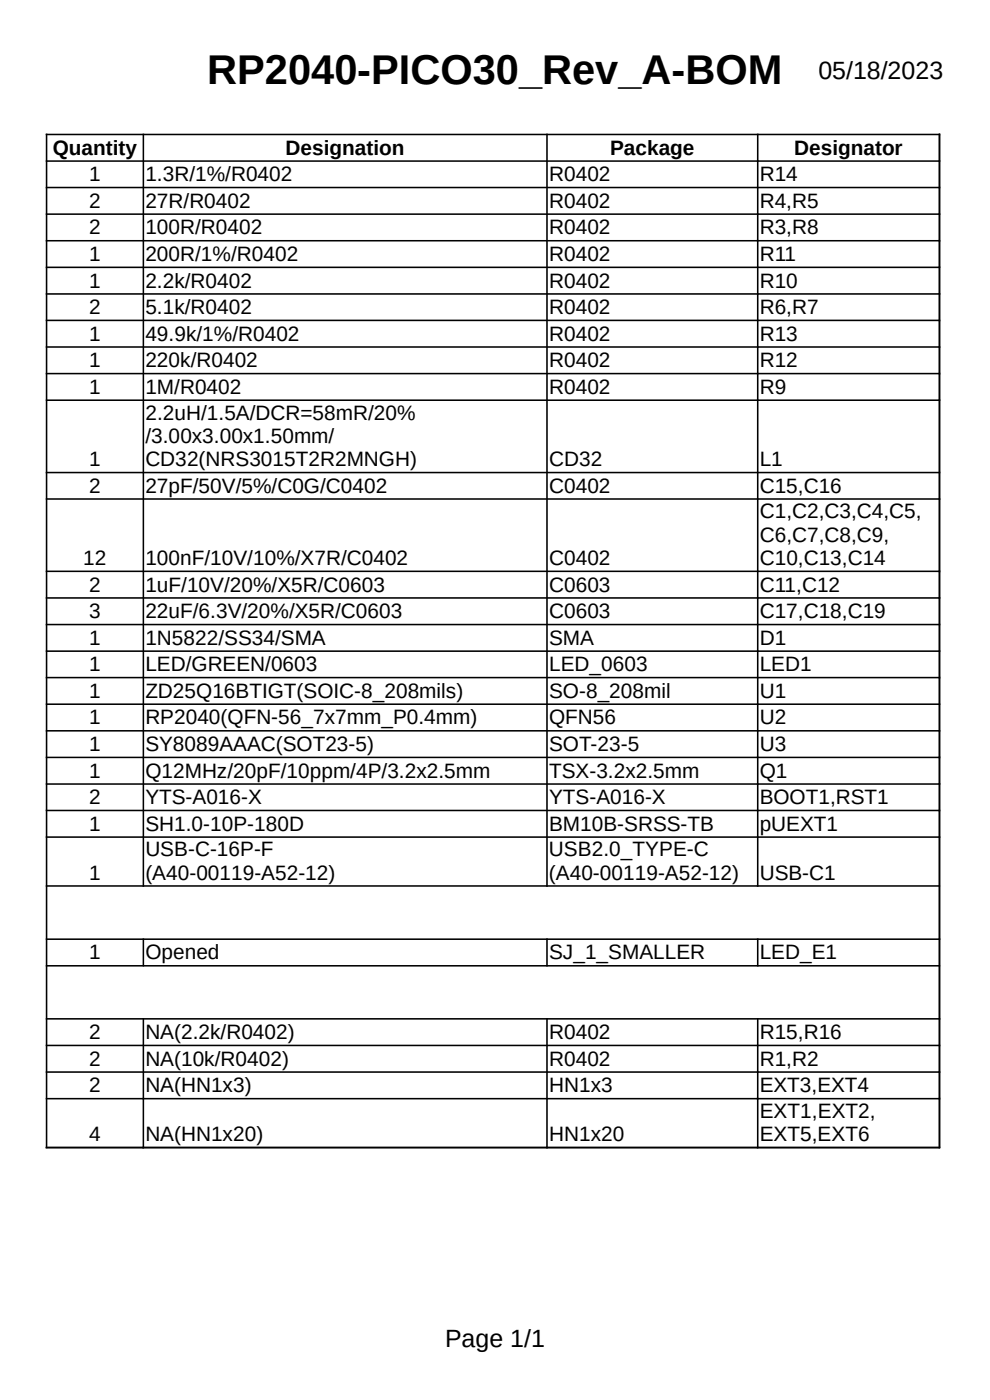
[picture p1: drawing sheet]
<svg xmlns="http://www.w3.org/2000/svg" width="210mm" height="297mm" viewBox="0 0 210 297" stroke-linecap="round" stroke-linejoin="round" font-family="sans-serif">
<defs><g id="words">
<text font-size="8.8" x="44" y="17.9">RP2040-PICO30_Rev_A-BOM</text>
<g font-size="5.3">
<text x="173.6" y="16.7">05/18/2023</text>
<text x="94.4" y="285.8">Page 1/1</text>
</g>
<g font-size="4.4">
<text x="11.2" y="32.8">Quantity</text>
<text x="60.6" y="32.8">Designation</text>
<text x="129.4" y="32.8">Package</text>
<text x="168.5" y="32.8">Designator</text>
<text x="18.9" y="38.5">1</text>
<text x="30.8" y="38.5">1.3R/1%/R0402</text>
<text x="116.5" y="38.5">R0402</text>
<text x="161.1" y="38.5">R14</text>
<text x="18.9" y="44.1">2</text>
<text x="30.8" y="44.1">27R/R0402</text>
<text x="116.5" y="44.1">R0402</text>
<text x="161.1" y="44.1">R4,R5</text>
<text x="18.9" y="49.7">2</text>
<text x="30.8" y="49.7">100R/R0402</text>
<text x="116.5" y="49.7">R0402</text>
<text x="161.1" y="49.7">R3,R8</text>
<text x="18.9" y="55.4">1</text>
<text x="30.8" y="55.4">200R/1%/R0402</text>
<text x="116.5" y="55.4">R0402</text>
<text x="161.1" y="55.4">R11</text>
<text x="18.9" y="61">1</text>
<text x="30.8" y="61">2.2k/R0402</text>
<text x="116.5" y="61">R0402</text>
<text x="161.1" y="61">R10</text>
<text x="18.9" y="66.7">2</text>
<text x="30.8" y="66.7">5.1k/R0402</text>
<text x="116.5" y="66.7">R0402</text>
<text x="161.1" y="66.7">R6,R7</text>
<text x="18.9" y="72.3">1</text>
<text x="18.9" y="77.9">1</text>
<text x="30.8" y="72.3">49.9k/1%/R0402</text>
<text x="30.8" y="77.9">220k/R0402</text>
<text x="116.5" y="72.3">R0402</text>
<text x="116.5" y="77.9">R0402</text>
<text x="161.1" y="72.3">R13</text>
<text x="161.1" y="77.9">R12</text>
<text x="18.9" y="83.6">1</text>
<text x="30.8" y="83.6">1M/R0402</text>
<text x="116.5" y="83.6">R0402</text>
<text x="161.1" y="83.6">R9</text>
<text x="30.8" y="89">2.2uH/1.5A/DCR=58mR/20%</text>
<text x="30.8" y="93.9">/3.00x3.00x1.50mm/</text>
<text x="18.9" y="98.9">1</text>
<text x="30.8" y="98.9">CD32(NRS3015T2R2MNGH)</text>
<text x="116.5" y="98.9">CD32</text>
<text x="161.1" y="98.9">L1</text>
<text x="18.9" y="104.5">2</text>
<text x="30.8" y="104.5">27pF/50V/5%/C0G/C0402</text>
<text x="116.5" y="104.5">C0402</text>
<text x="161.1" y="104.5">C15,C16</text>
<text x="161.1" y="110">C1,C2,C3,C4,C5,</text>
<text x="17.7" y="119.9">12</text>
<text x="30.8" y="119.9">100nF/10V/10%/X7R/C0402</text>
<text x="116.5" y="119.9">C0402</text>
<text x="161.1" y="114.9">C6,C7,C8,C9,</text>
<text x="161.1" y="119.9">C10,C13,C14</text>
<text x="18.9" y="125.5">2</text>
<text x="30.8" y="125.5">1uF/10V/20%/X5R/C0603</text>
<text x="116.5" y="125.5">C0603</text>
<text x="161.1" y="125.5">C11,C12</text>
<text x="18.9" y="131.1">3</text>
<text x="30.8" y="131.1">22uF/6.3V/20%/X5R/C0603</text>
<text x="116.5" y="131.1">C0603</text>
<text x="161.1" y="131.1">C17,C18,C19</text>
<text x="18.9" y="136.8">1</text>
<text x="30.8" y="136.8">1N5822/SS34/SMA</text>
<text x="116.5" y="136.8">SMA</text>
<text x="161.1" y="136.8">D1</text>
<text x="18.9" y="142.4">1</text>
<text x="30.8" y="142.4">LED/GREEN/0603</text>
<text x="116.5" y="142.4">LED_0603</text>
<text x="161.1" y="142.4">LED1</text>
<text x="18.9" y="148">1</text>
<text x="30.8" y="148">ZD25Q16BTIGT(SOIC-8_208mils)</text>
<text x="116.5" y="148">SO-8_208mil</text>
<text x="161.1" y="148">U1</text>
<text x="18.9" y="153.7">1</text>
<text x="30.8" y="153.7">RP2040(QFN-56_7x7mm_P0.4mm)</text>
<text x="116.5" y="153.7">QFN56</text>
<text x="161.1" y="153.7">U2</text>
<text x="18.9" y="159.3">1</text>
<text x="30.8" y="159.3">SY8089AAAC(SOT23-5)</text>
<text x="116.5" y="159.3">SOT-23-5</text>
<text x="161.1" y="159.3">U3</text>
<text x="18.9" y="165">1</text>
<text x="30.8" y="165">Q12MHz/20pF/10ppm/4P/3.2x2.5mm</text>
<text x="116.5" y="165">TSX-3.2x2.5mm</text>
<text x="161.1" y="165">Q1</text>
<text x="18.9" y="170.6">2</text>
<text x="30.8" y="170.6">YTS-A016-X</text>
<text x="116.5" y="170.6">YTS-A016-X</text>
<text x="161.1" y="170.6">BOOT1,RST1</text>
<text x="18.9" y="176.2">1</text>
<text x="30.8" y="176.2">SH1.0-10P-180D</text>
<text x="116.5" y="176.2">BM10B-SRSS-TB</text>
<text x="161.1" y="176.2">pUEXT1</text>
<text x="30.8" y="181.7">USB-C-16P-F</text>
<text x="116.5" y="181.7">USB2.0_TYPE-C</text>
<text x="18.9" y="186.6">1</text>
<text x="30.8" y="186.6">(A40-00119-A52-12)</text>
<text x="116.5" y="186.6">(A40-00119-A52-12)</text>
<text x="161.1" y="186.6">USB-C1</text>
<text x="18.9" y="203.5">1</text>
<text x="30.8" y="203.5">Opened</text>
<text x="116.5" y="203.5">SJ_1_SMALLER</text>
<text x="161.1" y="203.5">LED_E1</text>
<text x="18.9" y="220.4">2</text>
<text x="30.8" y="220.4">NA(2.2k/R0402)</text>
<text x="116.5" y="220.4">R0402</text>
<text x="161.1" y="220.4">R15,R16</text>
<text x="18.9" y="226.1">2</text>
<text x="30.8" y="226.1">NA(10k/R0402)</text>
<text x="116.5" y="226.1">R0402</text>
<text x="161.1" y="226.1">R1,R2</text>
<text x="18.9" y="231.7">2</text>
<text x="30.8" y="231.7">NA(HN1x3)</text>
<text x="116.5" y="231.7">HN1x3</text>
<text x="161.1" y="231.7">EXT3,EXT4</text>
<text x="161.1" y="237.2">EXT1,EXT2,</text>
<text x="18.9" y="242.1">4</text>
<text x="30.8" y="242.1">NA(HN1x20)</text>
<text x="116.5" y="242.1">HN1x20</text>
<text x="161.1" y="242.1">EXT5,EXT6</text>
</g>
</g></defs>
<g fill="none" stroke="#000" stroke-width=".33">
<path d="M9.7 28.5h189.7M9.7 34.2h189.7M9.7 39.8h189.7M9.9 28.3v215.3M30.4 28.3v159.8M116 28.3v159.8M160.7 28.3v159.8M199.3 28.3v215.3M9.7 45.4h189.7M9.7 51.1h189.7M9.7 56.7h189.7M9.7 62.4h189.7"/>
<path d="M9.7 68h189.7M9.7 73.6h189.7M9.7 79.3h189.7M9.7 84.9h189.7M9.7 100.2h189.7M9.7 105.9h189.7M9.7 121.2h189.7M9.7 126.8h189.7M9.7 132.5h189.7M9.7 138.1h189.7M9.7 143.7h189.7M9.7 149.4h189.7"/>
<path d="M9.7 155h189.7M9.7 160.7h189.7M9.7 166.3h189.7M9.7 171.9h189.7M9.7 177.6h189.7M9.7 187.9h189.7M9.7 199.2h189.7M30.4 199.1v5.9M116 199.1v5.9M160.7 199.1v5.9M9.7 204.9h189.7M9.7 216.1h189.7"/>
<path d="M30.4 216v27.6M116 216v27.6M160.7 216v27.6M9.7 221.8h189.7M9.7 227.4h189.7M9.7 233.1h189.7M9.7 243.4h189.7"/>
</g>
<use href="#words"/>
</svg>
